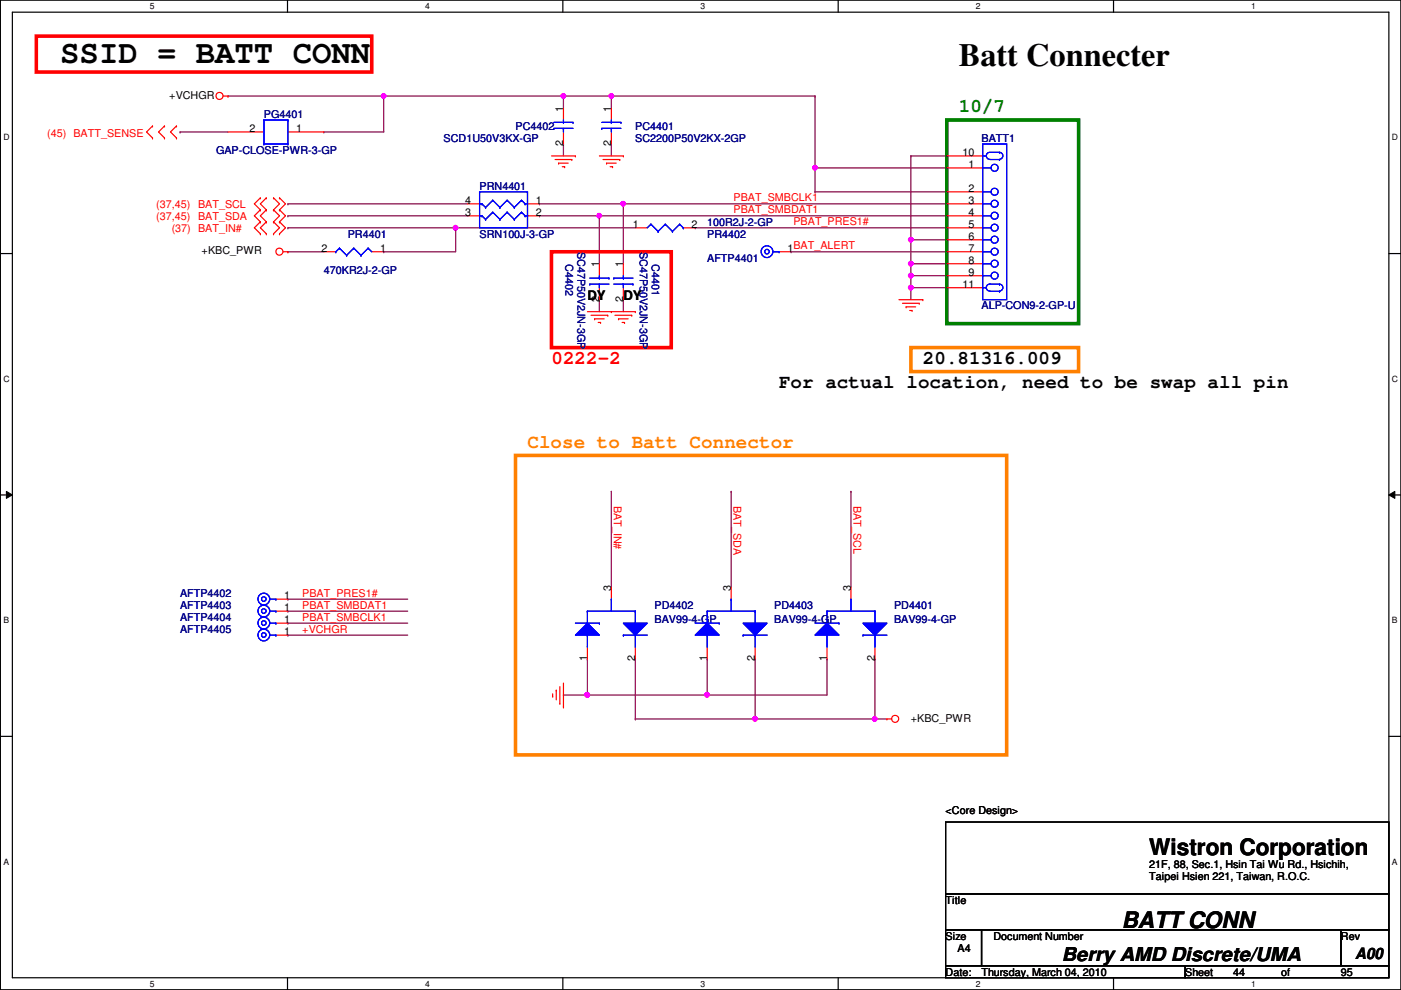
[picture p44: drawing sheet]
<svg xmlns="http://www.w3.org/2000/svg" width="297mm" height="210mm" viewBox="0 0 297 210" stroke-linecap="round" stroke-linejoin="round" font-family="sans-serif">
<defs><g id="words">
<g font-size="6.9">
<text x="12.8" y="13.3">SSID = BATT CONN</text>
<text x="203.3" y="13.9">Batt Connecter</text>
</g>
<g font-size="4.8">
<text x="243.7" y="181.3">Wistron Corporation</text>
<text x="237.8" y="196.8">BATT CONN</text>
</g>
<text font-size="4.1" fill="#008000" x="203.3" y="23.8">10/7</text>
<text font-size="4.1" fill="#f00" x="116.9" y="77.1">0222-2</text>
<g font-size="4.1">
<text x="195.7" y="77.1">20.81316.009</text>
<text x="165.2" y="82.2">For actual location, need to be swap all pin</text>
<text x="225.1" y="203.7">Berry AMD Discrete/UMA</text>
</g>
<text font-size="4.1" fill="#ff8000" x="111.8" y="94.9">Close to Batt Connector</text>
<text font-size="3.3" x="287.4" y="203.2">A00</text>
<g font-size="2.8">
<text x="124.5" y="63.6">DY</text>
<text x="132.2" y="63.6">DY</text>
</g>
<g font-size="2.3">
<text x="35.9" y="20.9">+VCHGR</text>
<text x="119.4" y="23.7" transform="rotate(-90 119.4 23.7)">1</text>
<text x="129.6" y="23.7" transform="rotate(-90 129.6 23.7)">1</text>
<text x="52.9" y="27.9">2</text>
<text x="62.8" y="27.9">1</text>
<text x="119.4" y="31" transform="rotate(-90 119.4 31)">2</text>
<text x="129.6" y="31" transform="rotate(-90 129.6 31)">2</text>
<text x="204" y="33">10</text>
<text x="205.3" y="35.6">1</text>
<text x="205.3" y="40.6">2</text>
<text x="98.6" y="45.7">3</text>
<text x="98.6" y="43.2">4</text>
<text x="113.6" y="43.2">1</text>
<text x="113.6" y="45.7">2</text>
<text x="205.3" y="43.2">3</text>
<text x="205.3" y="45.7">4</text>
<text x="42.8" y="53.9">+KBC_PWR</text>
<text x="68.2" y="53.3">2</text>
<text x="80.6" y="53.3">1</text>
<text x="134.2" y="48.3">1</text>
<text x="146.6" y="48.3">2</text>
<text x="167" y="53.3">1BAT_ALERT</text>
<text x="205.3" y="48.3">5</text>
<text x="205.3" y="50.8">6</text>
<text x="205.3" y="53.3">7</text>
<text x="127" y="56.7" transform="rotate(-90 127 56.7)">1</text>
<text x="132.1" y="56.7" transform="rotate(-90 132.1 56.7)">1</text>
<text x="205.3" y="55.9">8</text>
<text x="205.3" y="58.4">9</text>
<text x="127" y="64.1" transform="rotate(-90 127 64.1)">2</text>
<text x="132.1" y="64.1" transform="rotate(-90 132.1 64.1)">2</text>
<text x="204" y="61">11</text>
<text x="129.6" y="125.3" transform="rotate(-90 129.6 125.3)">3</text>
<text x="155" y="125.3" transform="rotate(-90 155 125.3)">3</text>
<text x="180.4" y="125.3" transform="rotate(-90 180.4 125.3)">3</text>
<text x="60.3" y="127">1</text>
<text x="60.3" y="129.5">1</text>
<text x="60.3" y="134.6">1</text>
<text x="60.3" y="132.1">1</text>
<text x="124.5" y="140.3" transform="rotate(-90 124.5 140.3)">1</text>
<text x="134.7" y="140.3" transform="rotate(-90 134.7 140.3)">2</text>
<text x="149.9" y="140.3" transform="rotate(-90 149.9 140.3)">1</text>
<text x="160.1" y="140.3" transform="rotate(-90 160.1 140.3)">2</text>
<text x="175.3" y="140.3" transform="rotate(-90 175.3 140.3)">1</text>
<text x="185.5" y="140.3" transform="rotate(-90 185.5 140.3)">2</text>
<text x="193.1" y="153">+KBC_PWR</text>
<text x="200.5" y="172.6">&lt;Core Design&gt;</text>
<text x="243.7" y="184">21F, 88, Sec.1, Hsin Tai Wu Rd., Hsichih,</text>
<text x="200.5" y="191.6">Title</text>
<text x="243.7" y="186.6">Taipei Hsien 221, Taiwan, R.O.C.</text>
<text x="200.5" y="199.2">Size</text>
<text x="203" y="201.8">A4</text>
<text x="210.6" y="199.2">Document Number</text>
<text x="284.3" y="199.2">Rev</text>
<text x="200.5" y="206.8">Date:</text>
<text x="208.1" y="206.8">Thursday, March 04, 2010</text>
<text x="251.3" y="206.8">Sheet</text>
<text x="261.4" y="206.8">44</text>
<text x="271.6" y="206.8">of</text>
<text x="284.3" y="206.8">95</text>
</g>
<g font-size="2.3" fill="#f00">
<text x="10" y="29">(45) BATT_SENSE</text>
<text x="33.1" y="46.6">(37,45)</text>
<text x="33.1" y="44">(37,45)</text>
<text x="42" y="46.6">BAT_SDA</text>
<text x="42" y="44">BAT_SCL</text>
<text x="155.5" y="45.3">PBAT_SMBDAT1</text>
<text x="155.5" y="42.7">PBAT_SMBCLK1</text>
<text x="168.2" y="47.8">PBAT_PRES1#</text>
<text x="36.4" y="49.1">(37) BAT_IN#</text>
<text x="130.1" y="107.2" transform="rotate(90 130.1 107.2)">BAT_IN#</text>
<text x="155.5" y="107.2" transform="rotate(90 155.5 107.2)">BAT_SDA</text>
<text x="180.9" y="107.2" transform="rotate(90 180.9 107.2)">BAT_SCL</text>
<text x="64.1" y="126.5">PBAT_PRES1#</text>
<text x="64.1" y="131.6">PBAT_SMBCLK1</text>
<text x="64.1" y="129.1">PBAT_SMBDAT1</text>
<text x="64.1" y="134.2">+VCHGR</text>
</g>
<g font-size="2.3" fill="#000080">
<text x="56" y="25">PG4401</text>
<text x="109.3" y="27.5">PC4402</text>
<text x="134.7" y="27.5">PC4401</text>
<text x="45.8" y="32.6">GAP-CLOSE-PWR-3-GP</text>
<text x="94.1" y="30.1">SCD1U50V3KX-GP</text>
<text x="134.7" y="30.1">SC2200P50V2KX-2GP</text>
<text x="208.1" y="30.1">BATT1</text>
<text x="101.7" y="40.2">PRN4401</text>
<text x="149.9" y="47.8">100R2J-2-GP</text>
<text x="73.7" y="50.4">PR4401</text>
<text x="101.7" y="50.4">SRN100J-3-GP</text>
<text x="122.4" y="53.4" transform="rotate(90 122.4 53.4)">SC47P50V2JN-3GP</text>
<text x="135.6" y="53.4" transform="rotate(90 135.6 53.4)">SC47P50V2JN-3GP</text>
<text x="149.9" y="50.4">PR4402</text>
<text x="68.7" y="58">470KR2J-2-GP</text>
<text x="119.9" y="55.9" transform="rotate(90 119.9 55.9)">C4402</text>
<text x="138.2" y="55.9" transform="rotate(90 138.2 55.9)">C4401</text>
<text x="149.9" y="55.5">AFTP4401</text>
<text x="208.1" y="65.6">ALP-CON9-2-GP-U</text>
<text x="38.2" y="126.6">AFTP4402</text>
<text x="38.2" y="131.7">AFTP4404</text>
<text x="38.2" y="129.1">AFTP4403</text>
<text x="138.8" y="129.1">PD4402</text>
<text x="164.2" y="129.1">PD4403</text>
<text x="189.6" y="129.1">PD4401</text>
<text x="38.2" y="134.2">AFTP4405</text>
<text x="138.8" y="132.2">BAV99-4-GP</text>
<text x="164.2" y="132.2">BAV99-4-GP</text>
<text x="189.6" y="132.2">BAV99-4-GP</text>
</g>
<g font-size="1.8">
<text x="31.8" y="1.9">5</text>
<text x="90.1" y="1.9">4</text>
<text x="148.5" y="1.9">3</text>
<text x="206.9" y="1.9">2</text>
<text x="265.3" y="1.9">1</text>
<text x=".7" y="29.8">D</text>
<text x="295.1" y="29.8">D</text>
<text x=".7" y="80.9">C</text>
<text x="295.1" y="80.9">C</text>
<text x=".7" y="132.1">B</text>
<text x="295.1" y="132.1">B</text>
<text x=".7" y="183.3">A</text>
<text x="295.1" y="183.3">A</text>
<text x="31.8" y="209.2">5</text>
<text x="90.1" y="209.2">4</text>
<text x="148.5" y="209.2">3</text>
<text x="206.9" y="209.2">2</text>
<text x="265.3" y="209.2">1</text>
</g>
</g></defs>
<path d="M.1 0h296.9v209.8h-296.9zM2.6 2.6h291.9v204.7h-291.9z" fill="none" stroke="#000" stroke-width=".25"/>
<g fill="#fff">
<path d="M31.8 .3h1v2h-1z"/>
<path d="M31.8 207.6h1v1.9h-1z"/>
</g>
<path d="M61 0v2.6M61 207.3v2.5" fill="none" stroke="#000" stroke-width=".25"/>
<g fill="#fff">
<path d="M90.1 .3h1v2h-1z"/>
<path d="M90.1 207.6h1v1.9h-1z"/>
</g>
<path d="M119.3 0v2.6M119.3 207.3v2.5" fill="none" stroke="#000" stroke-width=".25"/>
<g fill="#fff">
<path d="M148.5 .3h1v2h-1z"/>
<path d="M148.5 207.6h1v1.9h-1z"/>
</g>
<path d="M177.7 0v2.6M177.7 207.3v2.5" fill="none" stroke="#000" stroke-width=".25"/>
<g fill="#fff">
<path d="M206.9 .3h1v2h-1z"/>
<path d="M206.9 207.6h1v1.9h-1z"/>
</g>
<path d="M236.1 0v2.6M236.1 207.3v2.5" fill="none" stroke="#000" stroke-width=".25"/>
<g fill="#fff">
<path d="M265.3 .3h.9v2h-.9z"/>
<path d="M265.3 207.6h.9v1.9h-.9z"/>
<path d="M.7 28.2h1.3v1.9h-1.3z"/>
<path d="M295.1 28.2h1.3v1.9h-1.3z"/>
<path d="M.7 79.3h1.3v2h-1.3z"/>
<path d="M295.1 79.3h1.3v2h-1.3z"/>
</g>
<path d="M.1 53.8h2.5M294.5 53.8h2.5" fill="none" stroke="#000" stroke-width=".25"/>
<g fill="#fff">
<path d="M.7 130.5h1.2v2h-1.2z"/>
<path d="M295.1 130.5h1.2v2h-1.2z"/>
</g>
<path d="M.1 104.9h2.5M294.5 104.9h2.5" fill="none" stroke="#000" stroke-width=".25"/>
<path d="M1.4 104.2l1.2 .7-1.2 .8zM294.5 104.9l1.2-.7v1.5z" fill="#000"/>
<path d="M1.4 104.2l1.2 .7-1.2 .8zM294.5 104.9l1.2-.7v1.5z" fill="none" stroke="#000" stroke-width=".21"/>
<g fill="#fff">
<path d="M.7 181.7h1.2v2h-1.2z"/>
<path d="M295.1 181.7h1.2v2h-1.2z"/>
</g>
<path d="M.1 156.1h2.5M294.5 156.1h2.5" fill="none" stroke="#000" stroke-width=".25"/>
<path d="M119.5 30.5h.1M119.5 30.5v2.6M172.8 35.6h.1M172.8 35.6v5.1M172.8 40.7h.1M172.8 40.7h27.9" fill="none" stroke="#800040" stroke-width=".25"/>
<circle cx="172.8" cy="35.6" r=".49" fill="#f0f"/>
<circle cx="172.8" cy="35.6" r=".49" fill="none" stroke="#f0f" stroke-width=".25"/>
<path d="M48.3 20.4h.1M48.3 20.4h71.2M68.7 28h.1M68.7 28h12.7M81.4 20.4h.1M129.6 30.5h.1M129.6 30.5v2.6" fill="none" stroke="#800040" stroke-width=".25"/>
<circle cx="119.4" cy="20.3" r=".49" fill="#f0f"/>
<circle cx="119.4" cy="20.3" r=".49" fill="none" stroke="#f0f" stroke-width=".25"/>
<circle cx="81.3" cy="20.3" r=".49" fill="#f0f"/>
<circle cx="81.3" cy="20.3" r=".49" fill="none" stroke="#f0f" stroke-width=".25"/>
<path d="M81.4 20.4h.1M81.4 20.4v7.6M127.1 45.8h.1M127.1 45.8h73.6" fill="none" stroke="#800040" stroke-width=".25"/>
<circle cx="127.1" cy="45.7" r=".49" fill="#f0f"/>
<circle cx="127.1" cy="45.7" r=".49" fill="none" stroke="#f0f" stroke-width=".25"/>
<path d="M38.2 28h.1M38.2 28h10.1M129.6 20.4h.1M129.6 20.4h43.2M172.8 35.6h.1M172.8 20.4h.1M172.8 35.6h27.9M172.8 20.4v15.2" fill="none" stroke="#800040" stroke-width=".25"/>
<circle cx="129.6" cy="20.3" r=".49" fill="#f0f"/>
<circle cx="129.6" cy="20.3" r=".49" fill="none" stroke="#f0f" stroke-width=".25"/>
<path d="M132.2 43.2h.1M132.2 43.2h68.5" fill="none" stroke="#800040" stroke-width=".25"/>
<circle cx="132.1" cy="43.2" r=".49" fill="#f0f"/>
<circle cx="132.1" cy="43.2" r=".49" fill="none" stroke="#f0f" stroke-width=".25"/>
<path d="M61 43.2h.1M61 45.8h.1M61 43.2h38.1M61 45.8h38.1M96.6 48.3h.1M96.6 48.3h38.1" fill="none" stroke="#800040" stroke-width=".25"/>
<circle cx="96.6" cy="48.3" r=".49" fill="#f0f"/>
<circle cx="96.6" cy="48.3" r=".49" fill="none" stroke="#f0f" stroke-width=".25"/>
<g fill="none" stroke="#800040" stroke-width=".25">
<path d="M61 48.3h.1M61 53.4h.1M61 53.4h7.7M61 48.3h35.6M81.4 53.4h.1M96.6 48.3h.1M96.6 48.3v5.1h-15.2M147.4 48.3h.1M147.4 48.3h53.3M193.1 58.5h.1M193.1 58.5v2.5M193.1 61h.1"/>
<path d="M193.1 61h7.6"/>
</g>
<circle cx="193.1" cy="58.4" r=".49" fill="#f0f"/>
<circle cx="193.1" cy="58.4" r=".49" fill="none" stroke="#f0f" stroke-width=".25"/>
<path d="M193.1 61h.1M193.1 61v2.5" fill="none" stroke="#800040" stroke-width=".25"/>
<circle cx="193.1" cy="61" r=".49" fill="#f0f"/>
<circle cx="193.1" cy="61" r=".49" fill="none" stroke="#f0f" stroke-width=".25"/>
<g fill="none" stroke="#800040" stroke-width=".25">
<path d="M167.7 53.4h.1M167.7 53.4h33M193.1 55.9h.1M193.1 55.9h7.6M129.6 104.2h.1M129.6 104.2v20.3M155 104.2h.1M155 104.2v20.3M61 134.7h.1M61 127h.1M61 132.1h.1M61 129.6h.1"/>
<path d="M61 134.7h25.4M61 127h25.4M61 132.1h25.4M61 129.6h25.4M124.5 139.7h.1M124.5 139.7v7.7M134.7 139.7h.1M134.7 139.7v12.7M160.1 139.7h.1M160.1 139.7v12.7h-25.4M134.7 152.4h.1M149.9 147.4h.1"/>
<path d="M149.9 147.4h25.4"/>
</g>
<circle cx="149.9" cy="147.3" r=".49" fill="#f0f"/>
<circle cx="149.9" cy="147.3" r=".49" fill="none" stroke="#f0f" stroke-width=".25"/>
<path d="M149.9 139.7h.1M149.9 139.7v7.7h-25.4M175.3 139.7h.1M175.3 139.7v7.7M124.5 147.4h.1M185.5 152.4h.1M185.5 152.4h2.5" fill="none" stroke="#800040" stroke-width=".25"/>
<circle cx="124.5" cy="147.3" r=".49" fill="#f0f"/>
<circle cx="124.5" cy="147.3" r=".49" fill="none" stroke="#f0f" stroke-width=".25"/>
<path d="M160.1 152.4h.1M160.1 152.4h25.4" fill="none" stroke="#800040" stroke-width=".25"/>
<circle cx="185.5" cy="152.4" r=".49" fill="#f0f"/>
<circle cx="185.5" cy="152.4" r=".49" fill="none" stroke="#f0f" stroke-width=".25"/>
<circle cx="160.1" cy="152.4" r=".49" fill="#f0f"/>
<circle cx="160.1" cy="152.4" r=".49" fill="none" stroke="#f0f" stroke-width=".25"/>
<path d="M185.5 139.7h.1M185.5 139.7v12.7M119.5 147.4h.1M119.5 147.4h5" fill="none" stroke="#800040" stroke-width=".25"/>
<circle cx="124.5" cy="147.3" r=".49" fill="#f0f"/>
<circle cx="124.5" cy="147.3" r=".49" fill="none" stroke="#f0f" stroke-width=".25"/>
<path d="M119.5 20.4h.1M119.5 20.4h10.1M119.5 20.4v2.5M129.6 20.4h.1M129.6 20.4v2.5M193.1 58.5h.1M193.1 55.9h.1M193.1 58.5h7.6M193.1 55.9v2.6M180.4 104.2h.1M180.4 104.2v20.3" fill="none" stroke="#800040" stroke-width=".25"/>
<circle cx="193.1" cy="55.9" r=".49" fill="#f0f"/>
<circle cx="193.1" cy="55.9" r=".49" fill="none" stroke="#f0f" stroke-width=".25"/>
<path d="M193.1 50.8h.1M193.1 50.8h7.6M193.1 50.8v5.1" fill="none" stroke="#800040" stroke-width=".25"/>
<circle cx="193.1" cy="50.8" r=".49" fill="#f0f"/>
<circle cx="193.1" cy="50.8" r=".49" fill="none" stroke="#f0f" stroke-width=".25"/>
<g fill="none" stroke="#800040" stroke-width=".25">
<path d="M193.1 33.1h.1M193.1 33.1v17.7M193.1 33.1h7.6M200.7 33.1h.1M114.4 43.2h.1M114.4 45.8h.1M114.4 43.2h17.8M114.4 45.8h12.7M127.1 45.8h.1M127.1 45.8v10.1M132.2 43.2h.1M132.2 43.2v12.7"/>
<path d="M127.1 63.5h.1M127.1 63.5v2.6M132.2 63.5h.1M132.2 63.5v2.6"/>
</g>
<g fill="none" stroke="#f00" stroke-width=".25">
<path d="M32.3 29.3h.1M32.3 26.7h.1M32.3 26.7l-1.2 1.3 1.2 1.3M34.9 26.7h.1M34.9 29.3h.1M34.9 26.7l-1.3 1.3 1.3 1.3M37.4 29.3h.1M37.4 26.7h.1M37.4 26.7l-1.3 1.3 1.3 1.3M47.3 20.4h1M48.3 20.4h.1M116.9 33.1h5.1"/>
<path d="M117.7 33.8h3.5M118.4 34.6h.1M118.4 34.6h2.1M119.2 35.3h.5M119.7 35.3h.1M121.2 33.8h.1M122 33.1h.1M127.1 33.1h5.1M127.8 33.8h3.6M128.6 34.6h.1M128.6 34.6h2M129.4 35.3h.5"/>
<path d="M129.9 35.3h.1M131.4 33.8h.1M132.2 33.1h.1M55.2 47h.1M55.2 44.5h.1M55.2 42h.1M55.2 49.6h.1M55.2 44.5l-1.3 1.3 1.3 1.2M55.2 42l-1.3 1.2 1.3 1.3M55.2 47l-1.3 1.3 1.3 1.3M56.5 47h.1M56.5 44.5h.1"/>
<path d="M56.5 42h.1M56.5 49.6h.1M56.5 44.5l-1.3 1.3 1.3 1.2M56.5 42l-1.3 1.2 1.3 1.3M56.5 47l-1.3 1.3 1.3 1.3M58 44.5h.1M58 47h.1M58 42h.1M58 49.6h.1M58 44.5l1.3 1.3-1.3 1.2M58 42l1.3 1.2-1.3 1.3M58 47l1.3 1.3-1.3 1.3"/>
<path d="M59.3 47h.1M59.3 44.5h.1M59.3 42h.1M59.3 49.6h.1M59.3 44.5l1.2 1.3-1.2 1.2M59.3 42l1.2 1.2-1.2 1.3M59.3 47l1.2 1.3-1.2 1.3M60 53.4h1M61 53.4h.1M124.5 66.1h10.2M125.3 66.8h3.6M126.1 67.6h.1"/>
<path d="M126.1 67.6h2M126.8 68.4h.5M127.3 68.4h.1M128.9 66.8h.1M129.6 66.1h.1M130.4 66.8h3.5M131.1 67.6h.1M131.1 67.6h2.1M131.9 68.4h.5M132.4 68.4h.1M133.9 66.8h.1M134.7 66.1h.1"/>
<path d="M190.6 63.5h5.1M191.3 64.3h3.6M192.1 65.1h.1M192.1 65.1h2M192.9 65.8h.5M193.4 65.8h.1M194.9 64.3h.1M195.7 63.5h.1M58.5 134.7h2.5M58.5 127h2.5M175.3 137.2v2.5M180.4 124.5v2.5"/>
<path d="M185.5 137.2v2.5M117.2 147.6h.1M117.2 147.1v.5M117.9 146.3h.1M117.9 146.3v2.1M118.7 149.1h.1M118.7 145.6v3.5M119.5 149.9h.1M119.5 144.8v5.1M188 152.4h.1M188 152.4h1.1"/>
<circle cx="46.5" cy="20.3" r=".75"/>
<circle cx="59.2" cy="53.4" r=".75"/>
<circle cx="189.8" cy="152.4" r=".75"/>
</g>
<path d="M200.5 174.3h94v15.2h-94zM200.5 189.5h94v7.6h-94zM200.5 197.1h7.6v7.7h-7.6zM208.1 197.1h76.2v7.7h-76.2zM284.3 197.1h10.2v7.7h-10.2zM200.5 204.8h50.8v2.5h-50.8zM251.3 204.8h43.2v2.5h-43.2z" fill="none" stroke="#000" stroke-width=".25"/>
<path d="M193.1 73.7h35.6v5.1h-35.6zM109.3 96.6h104.1v63.5h-104.1z" fill="none" stroke="#ff8000" stroke-width=".76"/>
<path d="M7.7 7.7h71.1v7.6h-71.1zM116.9 53.4h25.4v20.3h-25.4z" fill="none" stroke="#f00" stroke-width=".76"/>
<path d="M200.7 25.4h28v43.2h-28z" fill="none" stroke="#008000" stroke-width=".76"/>
<g fill="none" stroke="#00f" stroke-width=".25">
<path d="M57.2 134.7h1.3M57.2 127h1.3M58.5 134.7h.1M58.5 127h.1"/>
<circle cx="55.9" cy="134.6" r=".49"/>
<circle cx="55.9" cy="127" r=".49"/>
<circle cx="55.9" cy="134.6" r="1.25"/>
<circle cx="55.9" cy="127" r="1.25"/>
</g>
<path d="M172.8 134.7l2.5-2.6 2.6 2.6z" fill="#00f"/>
<path d="M172.8 134.7l2.5-2.6 2.6 2.6zM172.8 132.1h5.1M175.3 134.7h.1M175.3 129.6h.1M175.3 129.6v2.5M175.3 134.7v2.5M175.3 129.6h10.2M177.9 132.1h.1M180.4 127h.1M180.4 127v2.6M185.5 129.6h.1" fill="none" stroke="#00f" stroke-width=".25"/>
<path d="M183 132.1h5l-2.5 2.6z" fill="#00f"/>
<path d="M183 132.1h5l-2.5 2.6zM183 134.7h.1M183 134.7h5M185.5 134.7h.1M185.5 129.6h.1M185.5 129.6v2.5M185.5 134.7v2.5" fill="none" stroke="#00f" stroke-width=".25"/>
<path d="M172.8 134.7l2.5-2.6 2.6 2.6z" fill="#00f"/>
<path d="M172.8 134.7l2.5-2.6 2.6 2.6zM172.8 132.1h5.1M175.3 134.7h.1M175.3 129.6h.1M175.3 129.6v2.5M175.3 134.7v2.5M175.3 129.6h10.2M177.9 132.1h.1M180.4 127h.1M180.4 127v2.6M185.5 129.6h.1" fill="none" stroke="#00f" stroke-width=".25"/>
<path d="M183 132.1h5l-2.5 2.6z" fill="#00f"/>
<g fill="none" stroke="#00f" stroke-width=".25">
<path d="M56 30.5h.1M56 25.4h.1M56 30.5h5M56 25.4v5.1M56 25.4h5M61 30.5h.1M61 25.4h.1M61 25.4v5.1M127.6 27.2h.1M127.6 26h4.1M127.6 27.2h4.1M129.6 26h.1"/>
<path d="M129.6 27.2h.1M129.6 25.4v.6M129.6 27.2v.8M131.7 26h.1M208.4 30.5h5v33h-5zM208.4 33.1h.7M208.4 35.6h1.7M209.1 33.1h.1M209.9 33.8h2M210.1 35.6h.1M211.9 32.3h-2a.74 .74 0 0 0-.8 .7 .74 .74 0 0 0 .8 .8M211.9 32.3a.74 .74 0 0 1 .7 .7 .74 .74 0 0 1-.7 .8"/>
<path d="M211.9 32.3h.1M211.9 33.8h.1M71.2 53.4h.1M72 52.6h.1M72 52.6l1.5 1.5M72 52.6l-.8 .8M73.5 54.1h.1M75 52.6h.1M75 52.6l1.5 1.5M75 52.6l-1.5 1.5M76.5 54.1h.1M78.1 52.6h.1"/>
<path d="M78.1 52.6l.7 .8M78.1 52.6l-1.6 1.5M101.7 40.7h10.1v7.6h-10.1zM101.7 43.2h.1M101.7 45.8h.5M101.7 43.2h.5M102.2 43.2h.1M102.2 45.8h.1M102.2 43.2l.8 .8M102.2 45.8l.8 .7M103 44h.1M103 46.5h.1"/>
<path d="M104.5 42.5h.1M104.5 45h.1M104.5 42.5l1.5 1.5M104.5 42.5l-1.5 1.5M104.5 45l-1.5 1.5M104.5 45l1.5 1.5M106 44h.1M106 46.5h.1M107.5 42.5h.1M107.5 45h.1M107.5 42.5l1.5 1.5M107.5 42.5l-1.5 1.5"/>
<path d="M107.5 45l-1.5 1.5M107.5 45l1.5 1.5M109 44h.1M109 46.5h.1M110.6 42.5h.1M110.6 45h.1M110.6 42.5l.7 .7M110.6 42.5l-1.6 1.5M110.6 45l-1.6 1.5M110.6 45l.7 .8M111.3 43.2h.1M111.3 45.8h.1"/>
<path d="M111.3 45.8h.5M111.3 43.2h.5M111.8 45.8h.1M125 59h4.1M127.1 59h.1M127.1 58.5v.5M129.1 59h.1M138 47.5h.1M138 47.5l-.8 .8M138 47.5l1.5 1.6M139.5 49.1h.1M141.1 47.5h.1"/>
<path d="M141.1 47.5l-1.6 1.6M141.1 47.5l1.5 1.6M142.6 49.1h.1M144.1 47.5h.1M144.1 47.5l-1.5 1.6M144.1 47.5l.8 .8M144.9 48.3h.1M163.9 53.4h1.3M165.2 53.4h.1M208.4 53.4h1.7M208.4 58.5h1.7M208.4 55.9h1.7"/>
<path d="M208.4 50.8h1.7M208.4 48.3h1.7M208.4 45.8h1.7M208.4 43.2h1.7M208.4 40.7h1.7M210.1 58.5h.1M210.1 55.9h.1M210.1 53.4h.1M210.1 50.8h.1M210.1 48.3h.1M210.1 45.8h.1M210.1 43.2h.1"/>
<path d="M210.1 40.7h.1M125 60.2h.1M125 60.2h4.1M127.1 60.2h.1M127.1 60.2v.8M208.4 61h.7M209.1 61h.1M209.9 61.8h2M211.9 60.2h.1M211.9 60.2h-2a.74 .74 0 0 0-.8 .8 .74 .74 0 0 0 .8 .7M211.9 61.8h.1M211.9 60.2a.74 .74 0 0 1 .7 .8 .74 .74 0 0 1-.7 .7"/>
<path d="M57.2 132.1h1.3M58.5 132.1h.1M183 132.1h5l-2.5 2.6zM183 134.7h.1M183 134.7h5M185.5 134.7h.1M185.5 129.6h.1M185.5 129.6v2.5M185.5 134.7v2.5"/>
<circle cx="210.9" cy="35.6" r=".75"/>
<circle cx="162.6" cy="53.4" r=".49"/>
<circle cx="162.6" cy="53.4" r="1.25"/>
<circle cx="210.9" cy="48.3" r=".75"/>
<circle cx="210.9" cy="53.4" r=".75"/>
<circle cx="210.9" cy="55.9" r=".75"/>
<circle cx="210.9" cy="43.2" r=".75"/>
<circle cx="210.9" cy="45.7" r=".75"/>
<circle cx="210.9" cy="40.7" r=".75"/>
<circle cx="210.9" cy="50.8" r=".75"/>
<circle cx="210.9" cy="58.4" r=".75"/>
<circle cx="55.9" cy="132.1" r=".49"/>
<circle cx="55.9" cy="132.1" r="1.25"/>
</g>
<g fill="none" stroke="#f00" stroke-width=".25">
<path d="M48.3 28h7.7M61 28h7.7M129.6 22.9v2.5M129.6 28v2.5M200.7 35.6h7.7M200.7 33.1h7.7M68.7 53.4h2.5M78.8 53.4h2.6M99.1 43.2h2.6M99.1 45.8h2.6M111.8 43.2h2.6M111.8 45.8h2.6"/>
<path d="M127.1 55.9v2.6M134.7 48.3h2.5M144.9 48.3h2.5M165.2 53.4h2.5M200.7 53.4h7.7M200.7 40.7h7.7M200.7 43.2h7.7M200.7 45.8h7.7M200.7 48.3h7.7M200.7 50.8h7.7M200.7 55.9h7.7M200.7 58.5h7.7"/>
<path d="M127.1 61v2.5M200.7 61h7.7M58.5 132.1h2.5M124.5 137.2v2.5M129.6 124.5v2.5M134.7 137.2v2.5"/>
</g>
<path d="M124.5 132.1l2.6 2.6h-5.1z" fill="#00f"/>
<path d="M122 132.1h5.1M124.5 132.1l2.6 2.6h-5.1zM124.5 134.7h.1M124.5 129.6h.1M124.5 129.6v2.5M124.5 134.7v2.5M124.5 129.6h10.2M127.1 132.1h.1M129.6 127h.1M129.6 127v2.6M134.7 129.6h.1" fill="none" stroke="#00f" stroke-width=".25"/>
<path d="M132.2 132.1h5l-2.5 2.6z" fill="#00f"/>
<path d="M132.2 132.1h5l-2.5 2.6zM132.2 134.7h.1M132.2 134.7h5M134.7 134.7h.1M134.7 129.6h.1M134.7 129.6v2.5M134.7 134.7v2.5" fill="none" stroke="#00f" stroke-width=".25"/>
<path d="M124.5 132.1l2.6 2.6h-5.1z" fill="#00f"/>
<path d="M122 132.1h5.1M124.5 132.1l2.6 2.6h-5.1zM124.5 134.7h.1M124.5 129.6h.1M124.5 129.6v2.5M124.5 134.7v2.5M124.5 129.6h10.2M127.1 132.1h.1M129.6 127h.1M129.6 127v2.6M134.7 129.6h.1" fill="none" stroke="#00f" stroke-width=".25"/>
<path d="M132.2 132.1h5l-2.5 2.6z" fill="#00f"/>
<g fill="none" stroke="#00f" stroke-width=".25">
<path d="M117.4 27.2h.1M117.4 26h4.1M117.4 27.2h4.1M119.5 26h.1M119.5 27.2h.1M119.5 25.4v.6M119.5 27.2v.8M121.5 26h.1M130.1 59h.1M130.1 59h4.1M132.2 59h.1M132.2 58.5v.5"/>
<path d="M130.1 60.2h4.1M132.2 60.2h.1M132.2 60.2v.8M134.2 60.2h.1M132.2 132.1h5l-2.5 2.6zM132.2 134.7h.1M132.2 134.7h5M134.7 134.7h.1M134.7 129.6h.1M134.7 129.6v2.5M134.7 134.7v2.5"/>
</g>
<path d="M119.5 22.9v2.5M119.5 28v2.5M132.2 55.9v2.6M132.2 61v2.5M149.9 137.2v2.5M155 124.5v2.5M160.1 137.2v2.5" fill="none" stroke="#f00" stroke-width=".25"/>
<path d="M149.9 132.1l2.6 2.6h-5.1z" fill="#00f"/>
<path d="M147.4 132.1h5.1M149.9 132.1l2.6 2.6h-5.1zM149.9 134.7h.1M149.9 129.6h.1M149.9 129.6v2.5M149.9 134.7v2.5M149.9 129.6h10.2M152.5 132.1h.1M155 127h.1M155 127v2.6M160.1 129.6h.1" fill="none" stroke="#00f" stroke-width=".25"/>
<path d="M157.6 132.1h5l-2.5 2.6z" fill="#00f"/>
<path d="M157.6 132.1h5l-2.5 2.6zM157.6 134.7h.1M157.6 134.7h5M160.1 134.7h.1M160.1 129.6h.1M160.1 129.6v2.5M160.1 134.7v2.5" fill="none" stroke="#00f" stroke-width=".25"/>
<path d="M149.9 132.1l2.6 2.6h-5.1z" fill="#00f"/>
<path d="M147.4 132.1h5.1M149.9 132.1l2.6 2.6h-5.1zM149.9 134.7h.1M149.9 129.6h.1M149.9 129.6v2.5M149.9 134.7v2.5M149.9 129.6h10.2M152.5 132.1h.1M155 127h.1M155 127v2.6M160.1 129.6h.1" fill="none" stroke="#00f" stroke-width=".25"/>
<path d="M157.6 132.1h5l-2.5 2.6z" fill="#00f"/>
<g fill="none" stroke="#00f" stroke-width=".25">
<path d="M57.2 129.6h1.3M58.5 129.6h.1M157.6 132.1h5l-2.5 2.6zM157.6 134.7h.1M157.6 134.7h5M160.1 134.7h.1M160.1 129.6h.1M160.1 129.6v2.5M160.1 134.7v2.5"/>
<circle cx="55.9" cy="129.6" r=".49"/>
<circle cx="55.9" cy="129.6" r="1.25"/>
</g>
<path d="M58.5 129.6h2.5" fill="none" stroke="#f00" stroke-width=".25"/>
<circle cx="172.8" cy="35.6" r=".49" fill="#f0f"/>
<circle cx="172.8" cy="35.6" r=".49" fill="none" stroke="#f0f" stroke-width=".25"/>
<circle cx="119.4" cy="20.3" r=".49" fill="#f0f"/>
<circle cx="119.4" cy="20.3" r=".49" fill="none" stroke="#f0f" stroke-width=".25"/>
<circle cx="81.3" cy="20.3" r=".49" fill="#f0f"/>
<circle cx="81.3" cy="20.3" r=".49" fill="none" stroke="#f0f" stroke-width=".25"/>
<circle cx="127.1" cy="45.7" r=".49" fill="#f0f"/>
<circle cx="127.1" cy="45.7" r=".49" fill="none" stroke="#f0f" stroke-width=".25"/>
<circle cx="129.6" cy="20.3" r=".49" fill="#f0f"/>
<circle cx="129.6" cy="20.3" r=".49" fill="none" stroke="#f0f" stroke-width=".25"/>
<circle cx="132.1" cy="43.2" r=".49" fill="#f0f"/>
<circle cx="132.1" cy="43.2" r=".49" fill="none" stroke="#f0f" stroke-width=".25"/>
<circle cx="96.6" cy="48.3" r=".49" fill="#f0f"/>
<circle cx="96.6" cy="48.3" r=".49" fill="none" stroke="#f0f" stroke-width=".25"/>
<circle cx="193.1" cy="58.4" r=".49" fill="#f0f"/>
<circle cx="193.1" cy="58.4" r=".49" fill="none" stroke="#f0f" stroke-width=".25"/>
<circle cx="193.1" cy="61" r=".49" fill="#f0f"/>
<circle cx="193.1" cy="61" r=".49" fill="none" stroke="#f0f" stroke-width=".25"/>
<circle cx="149.9" cy="147.3" r=".49" fill="#f0f"/>
<circle cx="149.9" cy="147.3" r=".49" fill="none" stroke="#f0f" stroke-width=".25"/>
<circle cx="124.5" cy="147.3" r=".49" fill="#f0f"/>
<circle cx="124.5" cy="147.3" r=".49" fill="none" stroke="#f0f" stroke-width=".25"/>
<circle cx="185.5" cy="152.4" r=".49" fill="#f0f"/>
<circle cx="185.5" cy="152.4" r=".49" fill="none" stroke="#f0f" stroke-width=".25"/>
<circle cx="160.1" cy="152.4" r=".49" fill="#f0f"/>
<circle cx="160.1" cy="152.4" r=".49" fill="none" stroke="#f0f" stroke-width=".25"/>
<circle cx="124.5" cy="147.3" r=".49" fill="#f0f"/>
<circle cx="124.5" cy="147.3" r=".49" fill="none" stroke="#f0f" stroke-width=".25"/>
<circle cx="193.1" cy="55.9" r=".49" fill="#f0f"/>
<circle cx="193.1" cy="55.9" r=".49" fill="none" stroke="#f0f" stroke-width=".25"/>
<circle cx="193.1" cy="50.8" r=".49" fill="#f0f"/>
<circle cx="193.1" cy="50.8" r=".49" fill="none" stroke="#f0f" stroke-width=".25"/>
<use href="#words"/>
</svg>
